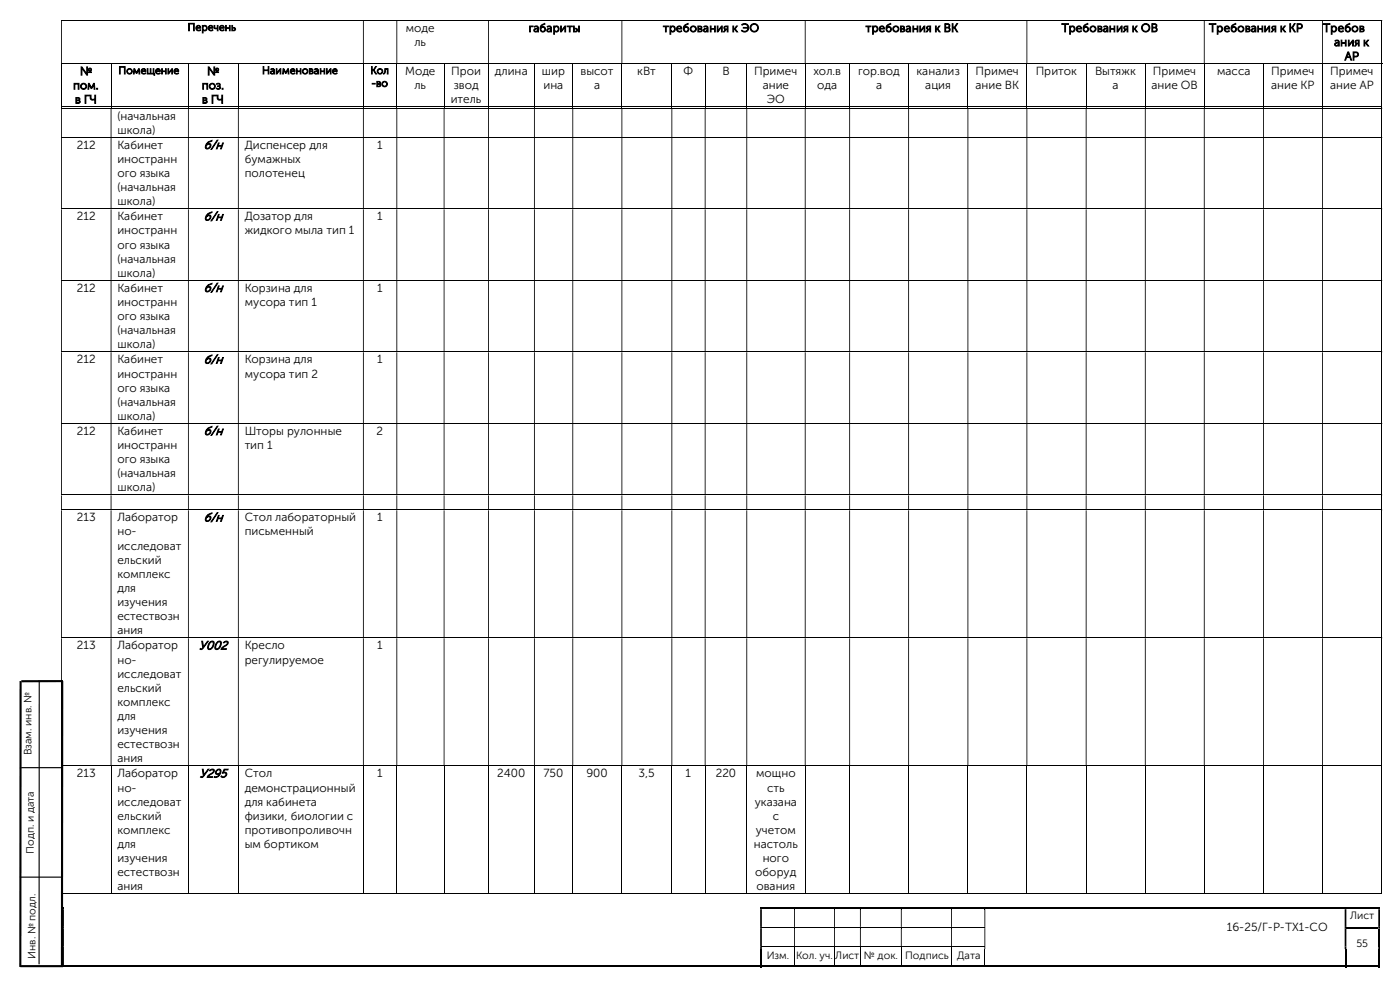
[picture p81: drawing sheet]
<svg xmlns="http://www.w3.org/2000/svg" width="420mm" height="297mm" viewBox="0 0 420 297" stroke-linecap="round" stroke-linejoin="round" font-family="sans-serif">
<defs><g id="words">
<g font-size="3.7">
<text x="61.1" y="44.6">б/н</text>
<text x="61.1" y="66">б/н</text>
<text x="61.1" y="87.5">б/н</text>
<text x="61.1" y="108.9">б/н</text>
<text x="61.1" y="130.3">б/н</text>
<text x="61.1" y="156.3">б/н</text>
<text x="59.6" y="194.6">У002</text>
<text x="59.8" y="233">У295</text>
</g>
<g font-size="3.5">
<text x="121.8" y="9.6">моде</text>
<text x="158.6" y="9.6">габариты</text>
<text x="198.9" y="9.6">требования к ЭО</text>
<text x="259.7" y="9.6">требования к ВК</text>
<text x="318.5" y="9.6">Требования к ОВ</text>
<text x="362.7" y="9.6">Требования к КР</text>
<text x="396.9" y="9.6">Требов</text>
<text x="124.3" y="13.8">ль</text>
<text x="400.2" y="13.8">ания к</text>
<text x="24" y="22.5">№</text>
<text x="62.1" y="22.5">№</text>
<text x="121.5" y="22.5">Моде</text>
<text x="135.4" y="22.5">Прои</text>
<text x="148.5" y="22.5">длина</text>
<text x="162.6" y="22.5">шир</text>
<text x="174.2" y="22.5">высот</text>
<text x="191.2" y="22.5">кВт</text>
<text x="205.1" y="22.5">Ф</text>
<text x="216.7" y="22.5">В</text>
<text x="226.2" y="22.5">Примеч</text>
<text x="244" y="22.5">хол.в</text>
<text x="257.4" y="22.5">гор.вод</text>
<text x="275" y="22.5">канализ</text>
<text x="292.7" y="22.5">Примеч</text>
<text x="310.7" y="22.5">Приток</text>
<text x="328.5" y="22.5">Вытяжк</text>
<text x="345.9" y="22.5">Примеч</text>
<text x="365.1" y="22.5">масса</text>
<text x="381.3" y="22.5">Примеч</text>
<text x="399.1" y="22.5">Примеч</text>
<text x="403.4" y="18">АР</text>
<text x="21.9" y="26.8">пом.</text>
<text x="60.5" y="26.8">поз.</text>
<text x="124.3" y="26.8">ль</text>
<text x="136.1" y="26.8">звод</text>
<text x="163" y="26.8">ина</text>
<text x="178.2" y="26.8">а</text>
<text x="228.8" y="26.8">ание</text>
<text x="245.2" y="26.8">ода</text>
<text x="262.8" y="26.8">а</text>
<text x="277.6" y="26.8">ация</text>
<text x="292.7" y="26.8">ание ВК</text>
<text x="333.8" y="26.8">а</text>
<text x="345.4" y="26.8">ание ОВ</text>
<text x="381.3" y="26.8">ание КР</text>
<text x="399" y="26.8">ание АР</text>
<text x="22.5" y="31">в ГЧ</text>
<text x="35.2" y="35.9">(начальная</text>
<text x="60.6" y="31">в ГЧ</text>
<text x="135.2" y="31">итель</text>
<text x="230" y="31">ЭО</text>
<text x="35.2" y="40.1">школа)</text>
<text x="23.1" y="44.6">212</text>
<text x="35.2" y="44.6">Кабинет</text>
<text x="73.4" y="44.6">Диспенсер для</text>
<text x="113.2" y="44.6">1</text>
<text x="35.2" y="48.9">иностранн</text>
<text x="35.2" y="53.1">ого языка</text>
<text x="73.4" y="48.9">бумажных</text>
<text x="73.4" y="53.1">полотенец</text>
<text x="35.2" y="57.3">(начальная</text>
<text x="35.2" y="61.6">школа)</text>
<text x="23.1" y="66">212</text>
<text x="35.2" y="66">Кабинет</text>
<text x="35.2" y="70.3">иностранн</text>
<text x="73.4" y="66">Дозатор для</text>
<text x="73.4" y="70.3">жидкого мыла тип 1</text>
<text x="113.2" y="66">1</text>
<text x="35.2" y="74.5">ого языка</text>
<text x="35.2" y="78.7">(начальная</text>
<text x="35.2" y="83">школа)</text>
<text x="23.1" y="87.5">212</text>
<text x="35.2" y="87.5">Кабинет</text>
<text x="73.4" y="87.5">Корзина для</text>
<text x="113.2" y="87.5">1</text>
<text x="35.2" y="91.7">иностранн</text>
<text x="35.2" y="95.9">ого языка</text>
<text x="73.4" y="91.7">мусора тип 1</text>
<text x="35.2" y="100.2">(начальная</text>
<text x="35.2" y="104.4">школа)</text>
<text x="23.1" y="108.9">212</text>
<text x="35.2" y="108.9">Кабинет</text>
<text x="35.2" y="113.2">иностранн</text>
<text x="73.4" y="108.9">Корзина для</text>
<text x="73.4" y="113.2">мусора тип 2</text>
<text x="113.2" y="108.9">1</text>
<text x="35.2" y="117.4">ого языка</text>
<text x="35.2" y="121.6">(начальная</text>
<text x="35.2" y="125.9">школа)</text>
<text x="23.1" y="130.3">212</text>
<text x="35.2" y="130.3">Кабинет</text>
<text x="73.4" y="130.3">Шторы рулонные</text>
<text x="113" y="130.3">2</text>
<text x="35.2" y="134.6">иностранн</text>
<text x="73.4" y="134.6">тип 1</text>
<text x="35.2" y="138.8">ого языка</text>
<text x="35.2" y="143">(начальная</text>
<text x="35.2" y="147.3">школа)</text>
<text x="23.1" y="156.3">213</text>
<text x="35.2" y="156.3">Лаборатор</text>
<text x="35.2" y="160.5">но-</text>
<text x="73.4" y="156.3">Стол лабораторный</text>
<text x="73.4" y="160.5">письменный</text>
<text x="113.2" y="156.3">1</text>
<text x="35.2" y="164.7">исследоват</text>
<text x="35.2" y="169">ельский</text>
<text x="35.2" y="173.2">комплекс</text>
<text x="35.2" y="177.4">для</text>
<text x="35.2" y="181.7">изучения</text>
<text x="35.2" y="185.9">естествозн</text>
<text x="35.2" y="190.1">ания</text>
<text x="23.1" y="194.6">213</text>
<text x="35.2" y="194.6">Лаборатор</text>
<text x="73.4" y="194.6">Кресло</text>
<text x="113.2" y="194.6">1</text>
<text x="35.2" y="198.9">но-</text>
<text x="35.2" y="203.1">исследоват</text>
<text x="73.4" y="198.9">регулируемое</text>
<text x="35.2" y="207.3">ельский</text>
<text x="35.2" y="211.6">комплекс</text>
<text x="35.2" y="215.8">для</text>
<text x="35.2" y="220">изучения</text>
<text x="35.2" y="224.3">естествозн</text>
<text x="23.1" y="233">213</text>
<text x="35.2" y="233">Лаборатор</text>
<text x="35.2" y="228.5">ания</text>
<text x="73.4" y="233">Стол</text>
<text x="113.2" y="233">1</text>
<text x="149.2" y="233">2400</text>
<text x="163" y="233">750</text>
<text x="175.9" y="233">900</text>
<text x="191.5" y="233">3,5</text>
<text x="205.7" y="233">1</text>
<text x="214.7" y="233">220</text>
<text x="226.8" y="233">мощно</text>
<text x="35.2" y="237.2">но-</text>
<text x="73.4" y="237.2">демонстрационный</text>
<text x="230.1" y="237.2">сть</text>
<text x="35.2" y="241.5">исследоват</text>
<text x="35.2" y="245.7">ельский</text>
<text x="73.4" y="241.5">для кабинета</text>
<text x="73.4" y="245.7">физики, биологии с</text>
<text x="226.4" y="241.5">указана</text>
<text x="231.8" y="245.7">с</text>
<text x="35.2" y="249.9">комплекс</text>
<text x="73.4" y="249.9">противопроливочн</text>
<text x="226.7" y="249.9">учетом</text>
<text x="35.2" y="254.2">для</text>
<text x="73.4" y="254.2">ым бортиком</text>
<text x="226.1" y="254.2">настоль</text>
<text x="35.2" y="258.4">изучения</text>
<text x="35.2" y="262.6">естествозн</text>
<text x="226.6" y="262.6">оборуд</text>
<text x="228.8" y="258.4">ного</text>
<text x="35.2" y="266.9">ания</text>
<text x="226.9" y="266.9">ования</text>
<text x="368" y="279">16-25/Г-Р-ТХ1-СО</text>
</g>
<g font-size="3.2">
<text x="56.3" y="9.2">Перечень</text>
<text x="35.5" y="22.2">Помещение</text>
<text x="78.6" y="22.2">Наименование</text>
<text x="111.1" y="22.2">Кол</text>
<text x="111.4" y="26">-во</text>
<text x="9.5" y="226.4" transform="rotate(-90 9.5 226.4)">Взам. инв. №</text>
<text x="10.2" y="255.9" transform="rotate(-90 10.2 255.9)">Подп. и дата</text>
<text x="405" y="275.5">Лист</text>
<text x="10.6" y="287.4" transform="rotate(-90 10.6 287.4)">Инв. № подл.</text>
<text x="230" y="287.4">Изм.</text>
<text x="238.8" y="287.4">Кол. уч.</text>
<text x="250.6" y="287.4">Лист</text>
<text x="259.2" y="287.4">№ док.</text>
<text x="271.6" y="287.4">Подпись</text>
<text x="287.1" y="287.4">Дата</text>
<text x="406.9" y="283.8">55</text>
</g>
</g></defs>
<g fill="none" stroke="#000" stroke-width=".3">
<path d="M18.3 6.1h396.1M18.3 19.1h396.4M18.5 19.2v13M33.3 19.2v13M56.5 19.2v13M71.5 19.2v13M109 19.2v13M119 19.2v13M133.2 19.2v13M146.6 19.2v13M160.3 19.2v13M171.8 19.2v13"/>
<path d="M186.6 19.2v13M201.5 19.2v13M211.5 19.2v13M224 19.2v13M241.6 19.2v13M254.9 19.2v13M272.6 19.2v13M290.4 19.2v13M308.1 19.2v13M325.8 19.2v13M343.6 19.2v13M361.3 19.2v13"/>
<path d="M379.1 19.2v13M396.7 19.2v13M414.5 6.3v12.7M414.5 19.2v13M18.3 32h14.9M18.3 32.4h396.1M33.4 32h23M56.6 32h14.8M71.6 32h37.3M109.1 32h9.8M119.2 32h13.9M133.3 32h13.1"/>
<path d="M146.7 32h13.5M160.4 32h11.3M172 32h14.4M186.7 32h14.7M201.7 32h9.7M211.7 32h12.2M224.2 32h17.2M241.7 32h13.1M255 32h17.5M272.7 32h17.5M290.5 32h17.4M308.2 32h17.5"/>
<path d="M326 32h17.5M343.7 32h17.4M361.4 32h17.5M379.2 32h17.4M396.9 32h17.5M414.5 32.6v8.5M18.3 41.2h396.1M414.5 41.3v21.2M18.3 62.6h396.1M414.5 62.7v21.2M18.3 84h396.1M414.5 84.2v21.1"/>
<path d="M18.3 105.5h396.1M414.5 105.6v21.2M18.3 126.9h396.1M414.5 127v21.2M18.3 148.3h396.1M18.3 152.8h396.1M414.5 148.5v4.2M414.5 153v38.1M18.3 191.2h396.1M414.5 191.3v38.1M18.3 229.6h396.1M18.5 229.7v38.4"/>
<path d="M33.3 229.7v38.4M56.5 229.7v38.4M71.5 229.7v38.4M109 229.7v38.4M119 229.7v38.4M133.2 229.7v38.4M146.6 229.7v38.4M160.3 229.7v38.4M171.8 229.7v38.4M186.6 229.7v38.4M201.5 229.7v38.4M211.5 229.7v38.4"/>
<path d="M224 229.7v38.4M241.6 229.7v38.4M254.9 229.7v38.4M272.6 229.7v38.4M290.4 229.7v38.4M308.1 229.7v38.4M325.8 229.7v38.4M343.6 229.7v38.4M361.3 229.7v38.4M379.1 229.7v38.4M396.7 229.7v38.4M414.5 229.7v38.4"/>
<path d="M18.3 267.9h14.9M33.4 267.9h23M56.6 267.9h14.8M71.6 267.9h37.3M109.1 267.9h9.8M119.2 267.9h13.9M133.3 267.9h13.1M146.7 267.9h13.5M160.4 267.9h11.3M172 267.9h14.4M186.7 267.9h14.7M201.7 267.9h9.7"/>
<path d="M211.7 267.9h12.2M224.2 267.9h17.2M228.6 277.9h9.6M238.5 277.9h11.7M241.7 267.9h13.1M250.5 277.9h7.5M255 267.9h17.5M258.2 277.9h12.1M270.5 277.9h14.8M272.7 267.9h17.5M285.6 277.9h9.7M290.5 267.9h17.4"/>
<path d="M308.2 267.9h17.5M326 267.9h17.5M343.7 267.9h17.4M361.4 267.9h17.5M379.2 267.9h17.4M396.9 267.9h17.5M228.6 283.8h9.6M238.3 284.4v5M238.5 283.8h11.7M250.4 284.4v5M250.5 283.8h7.5M258.1 284.4v5"/>
<path d="M258.2 283.8h12.1M270.4 284.4v5M270.5 283.8h14.8M285.5 284.4v5M285.6 283.8h9.7M295.4 284.4v5"/>
</g>
<g fill="#000">
<path d="M414.4 6h.3v.3h-.3zM18.3 6.3h.3v12.7h-.3zM108.9 6.3h.2v12.7h-.2zM118.9 6.3h.3v12.7h-.3zM146.4 6.3h.3v12.7h-.3zM186.4 6.3h.3v12.7h-.3zM241.4 6.3h.3v12.7h-.3zM307.9 6.3h.3v12.7h-.3zM361.1 6.3h.3v12.7h-.3zM396.6 6.3h.3v12.7h-.3z" fill-rule="evenodd"/>
<path d="M414.4 32.3h.3v.3h-.3zM18.3 32.6h.3v8.5h-.3zM33.2 32.6h.2v8.5h-.2zM56.4 32.6h.2v8.5h-.2zM71.4 32.6h.2v8.5h-.2zM108.9 32.6h.2v8.5h-.2zM118.9 32.6h.3v8.5h-.3zM133.1 32.6h.2v8.5h-.2zM146.4 32.6h.3v8.5h-.3zM160.2 32.6h.2v8.5h-.2zM171.7 32.6h.3v8.5h-.3zM186.4 32.6h.3v8.5h-.3zM201.4 32.6h.3v8.5h-.3zM211.4 32.6h.3v8.5h-.3zM223.9 32.6h.3v8.5h-.3zM241.4 32.6h.3v8.5h-.3zM254.8 32.6h.2v8.5h-.2zM272.5 32.6h.2v8.5h-.2zM290.2 32.6h.3v8.5h-.3zM307.9 32.6h.3v8.5h-.3zM325.7 32.6h.3v8.5h-.3zM343.5 32.6h.2v8.5h-.2zM361.1 32.6h.3v8.5h-.3zM378.9 32.6h.3v8.5h-.3zM396.6 32.6h.3v8.5h-.3z" fill-rule="evenodd"/>
<path d="M414.4 41.1h.3v.2h-.3zM18.3 41.3h.3v21.2h-.3zM33.2 41.3h.2v21.2h-.2zM56.4 41.3h.2v21.2h-.2zM71.4 41.3h.2v21.2h-.2zM108.9 41.3h.2v21.2h-.2zM118.9 41.3h.3v21.2h-.3zM133.1 41.3h.2v21.2h-.2zM146.4 41.3h.3v21.2h-.3zM160.2 41.3h.2v21.2h-.2zM171.7 41.3h.3v21.2h-.3zM186.4 41.3h.3v21.2h-.3zM201.4 41.3h.3v21.2h-.3zM211.4 41.3h.3v21.2h-.3zM223.9 41.3h.3v21.2h-.3zM241.4 41.3h.3v21.2h-.3zM254.8 41.3h.2v21.2h-.2zM272.5 41.3h.2v21.2h-.2zM290.2 41.3h.3v21.2h-.3zM307.9 41.3h.3v21.2h-.3zM325.7 41.3h.3v21.2h-.3zM343.5 41.3h.2v21.2h-.2zM361.1 41.3h.3v21.2h-.3zM378.9 41.3h.3v21.2h-.3zM396.6 41.3h.3v21.2h-.3z" fill-rule="evenodd"/>
<path d="M414.4 62.5h.3v.2h-.3zM18.3 62.7h.3v21.2h-.3zM33.2 62.7h.2v21.2h-.2zM56.4 62.7h.2v21.2h-.2zM71.4 62.7h.2v21.2h-.2zM108.9 62.7h.2v21.2h-.2zM118.9 62.7h.3v21.2h-.3zM133.1 62.7h.2v21.2h-.2zM146.4 62.7h.3v21.2h-.3zM160.2 62.7h.2v21.2h-.2zM171.7 62.7h.3v21.2h-.3zM186.4 62.7h.3v21.2h-.3zM201.4 62.7h.3v21.2h-.3zM211.4 62.7h.3v21.2h-.3zM223.9 62.7h.3v21.2h-.3zM241.4 62.7h.3v21.2h-.3zM254.8 62.7h.2v21.2h-.2zM272.5 62.7h.2v21.2h-.2zM290.2 62.7h.3v21.2h-.3zM307.9 62.7h.3v21.2h-.3zM325.7 62.7h.3v21.2h-.3zM343.5 62.7h.2v21.2h-.2zM361.1 62.7h.3v21.2h-.3zM378.9 62.7h.3v21.2h-.3zM396.6 62.7h.3v21.2h-.3z" fill-rule="evenodd"/>
<path d="M414.4 83.9h.3v.3h-.3zM18.3 84.2h.3v21.1h-.3zM33.2 84.2h.2v21.1h-.2zM56.4 84.2h.2v21.1h-.2zM71.4 84.2h.2v21.1h-.2zM108.9 84.2h.2v21.1h-.2zM118.9 84.2h.3v21.1h-.3zM133.1 84.2h.2v21.1h-.2zM146.4 84.2h.3v21.1h-.3zM160.2 84.2h.2v21.1h-.2zM171.7 84.2h.3v21.1h-.3zM186.4 84.2h.3v21.1h-.3zM201.4 84.2h.3v21.1h-.3zM211.4 84.2h.3v21.1h-.3zM223.9 84.2h.3v21.1h-.3zM241.4 84.2h.3v21.1h-.3zM254.8 84.2h.2v21.1h-.2zM272.5 84.2h.2v21.1h-.2zM290.2 84.2h.3v21.1h-.3zM307.9 84.2h.3v21.1h-.3zM325.7 84.2h.3v21.1h-.3zM343.5 84.2h.2v21.1h-.2zM361.1 84.2h.3v21.1h-.3zM378.9 84.2h.3v21.1h-.3zM396.6 84.2h.3v21.1h-.3z" fill-rule="evenodd"/>
<path d="M414.4 105.3h.3v.3h-.3zM18.3 105.6h.3v21.2h-.3zM33.2 105.6h.2v21.2h-.2zM56.4 105.6h.2v21.2h-.2zM71.4 105.6h.2v21.2h-.2zM108.9 105.6h.2v21.2h-.2zM118.9 105.6h.3v21.2h-.3zM133.1 105.6h.2v21.2h-.2zM146.4 105.6h.3v21.2h-.3zM160.2 105.6h.2v21.2h-.2zM171.7 105.6h.3v21.2h-.3zM186.4 105.6h.3v21.2h-.3zM201.4 105.6h.3v21.2h-.3zM211.4 105.6h.3v21.2h-.3zM223.9 105.6h.3v21.2h-.3zM241.4 105.6h.3v21.2h-.3zM254.8 105.6h.2v21.2h-.2zM272.5 105.6h.2v21.2h-.2zM290.2 105.6h.3v21.2h-.3zM307.9 105.6h.3v21.2h-.3zM325.7 105.6h.3v21.2h-.3zM343.5 105.6h.2v21.2h-.2zM361.1 105.6h.3v21.2h-.3zM378.9 105.6h.3v21.2h-.3zM396.6 105.6h.3v21.2h-.3z" fill-rule="evenodd"/>
<path d="M414.4 126.8h.3v.2h-.3zM18.3 127h.3v21.2h-.3zM33.2 127h.2v21.2h-.2zM56.4 127h.2v21.2h-.2zM71.4 127h.2v21.2h-.2zM108.9 127h.2v21.2h-.2zM118.9 127h.3v21.2h-.3zM133.1 127h.2v21.2h-.2zM146.4 127h.3v21.2h-.3zM160.2 127h.2v21.2h-.2zM171.7 127h.3v21.2h-.3zM186.4 127h.3v21.2h-.3zM201.4 127h.3v21.2h-.3zM211.4 127h.3v21.2h-.3zM223.9 127h.3v21.2h-.3zM241.4 127h.3v21.2h-.3zM254.8 127h.2v21.2h-.2zM272.5 127h.2v21.2h-.2zM290.2 127h.3v21.2h-.3zM307.9 127h.3v21.2h-.3zM325.7 127h.3v21.2h-.3zM343.5 127h.2v21.2h-.2zM361.1 127h.3v21.2h-.3zM378.9 127h.3v21.2h-.3zM396.6 127h.3v21.2h-.3z" fill-rule="evenodd"/>
<path d="M414.4 148.2h.3v.3h-.3zM18.3 148.5h.3v4.2h-.3zM33.2 148.5h.2v4.2h-.2zM56.4 148.5h.2v4.2h-.2zM71.4 148.5h.2v4.2h-.2zM108.9 148.5h.2v4.2h-.2zM118.9 148.5h.3v4.2h-.3zM133.1 148.5h.2v4.2h-.2zM146.4 148.5h.3v4.2h-.3zM160.2 148.5h.2v4.2h-.2zM171.7 148.5h.3v4.2h-.3zM186.4 148.5h.3v4.2h-.3zM201.4 148.5h.3v4.2h-.3zM211.4 148.5h.3v4.2h-.3zM223.9 148.5h.3v4.2h-.3zM241.4 148.5h.3v4.2h-.3zM254.8 148.5h.2v4.2h-.2zM272.5 148.5h.2v4.2h-.2zM290.2 148.5h.3v4.2h-.3zM307.9 148.5h.3v4.2h-.3zM325.7 148.5h.3v4.2h-.3zM343.5 148.5h.2v4.2h-.2zM361.1 148.5h.3v4.2h-.3zM378.9 148.5h.3v4.2h-.3zM396.6 148.5h.3v4.2h-.3z" fill-rule="evenodd"/>
<path d="M414.4 152.7h.3v.3h-.3zM18.3 153h.3v38.1h-.3zM33.2 153h.2v38.1h-.2zM56.4 153h.2v38.1h-.2zM71.4 153h.2v38.1h-.2zM108.9 153h.2v38.1h-.2zM118.9 153h.3v38.1h-.3zM133.1 153h.2v38.1h-.2zM146.4 153h.3v38.1h-.3zM160.2 153h.2v38.1h-.2zM171.7 153h.3v38.1h-.3zM186.4 153h.3v38.1h-.3zM201.4 153h.3v38.1h-.3zM211.4 153h.3v38.1h-.3zM223.9 153h.3v38.1h-.3zM241.4 153h.3v38.1h-.3zM254.8 153h.2v38.1h-.2zM272.5 153h.2v38.1h-.2zM290.2 153h.3v38.1h-.3zM307.9 153h.3v38.1h-.3zM325.7 153h.3v38.1h-.3zM343.5 153h.2v38.1h-.2zM361.1 153h.3v38.1h-.3zM378.9 153h.3v38.1h-.3zM396.6 153h.3v38.1h-.3z" fill-rule="evenodd"/>
<path d="M414.4 191.1h.3v.2h-.3zM18.3 191.3h.3v38.1h-.3zM33.2 191.3h.2v38.1h-.2zM56.4 191.3h.2v38.1h-.2zM71.4 191.3h.2v38.1h-.2zM108.9 191.3h.2v38.1h-.2zM118.9 191.3h.3v38.1h-.3zM133.1 191.3h.2v38.1h-.2zM146.4 191.3h.3v38.1h-.3zM160.2 191.3h.2v38.1h-.2zM171.7 191.3h.3v38.1h-.3zM186.4 191.3h.3v38.1h-.3zM201.4 191.3h.3v38.1h-.3zM211.4 191.3h.3v38.1h-.3zM223.9 191.3h.3v38.1h-.3zM241.4 191.3h.3v38.1h-.3zM254.8 191.3h.2v38.1h-.2zM272.5 191.3h.2v38.1h-.2zM290.2 191.3h.3v38.1h-.3zM307.9 191.3h.3v38.1h-.3zM325.7 191.3h.3v38.1h-.3zM343.5 191.3h.2v38.1h-.2zM361.1 191.3h.3v38.1h-.3zM378.9 191.3h.3v38.1h-.3zM396.6 191.3h.3v38.1h-.3z" fill-rule="evenodd"/>
<path d="M18.8 272.5h.4v5.3h-.4zM228 272.5h.6v5.3h-.6zM238.2 272.5h.3v5.3h-.3zM250.2 272.5h.3v5.3h-.3zM258 272.5h.2v5.3h-.2zM270.3 272.5h.2v5.3h-.2zM285.3 272.5h.3v5.3h-.3zM295.3 272.5h.3v5.3h-.3zM403.4 272.5h.5v5.3h-.5zM413.5 272.5h.5v5.3h-.5z" fill-rule="evenodd"/>
<path d="M18.8 277.8h.4v.5h-.4zM228 277.8h.6v.5h-.6z" fill-rule="evenodd"/>
<path d="M228 271.9h.6v.6h-.6z" fill-rule="evenodd"/>
<path d="M238.2 271.9h12v.6h-12z" fill-rule="evenodd"/>
<path d="M250.2 271.9h7.8v.6h-7.8z" fill-rule="evenodd"/>
<path d="M258 271.9h12.3v.6h-12.3z" fill-rule="evenodd"/>
<path d="M270.3 271.9h15v.6h-15z" fill-rule="evenodd"/>
<path d="M285.3 271.9h10v.6h-10z" fill-rule="evenodd"/>
<path d="M295.3 271.9h108.1v.6h-108.1z" fill-rule="evenodd"/>
<path d="M295.3 277.8h.3v.5h-.3zM403.4 277.8h.5v.5h-.5z" fill-rule="evenodd"/>
<path d="M403.4 271.9h.5v.6h-.5z" fill-rule="evenodd"/>
<path d="M413.5 271.9h.5v.6h-.5z" fill-rule="evenodd"/>
<path d="M413.5 277.8h.5v.5h-.5zM18.8 278.3h.4v5.3h-.4zM228 278.3h.6v5.3h-.6zM238.2 278.3h.3v5.3h-.3zM250.2 278.3h.3v5.3h-.3zM258 278.3h.2v5.3h-.2zM270.3 278.3h.2v5.3h-.2zM285.3 278.3h.3v5.3h-.3zM295.3 278.3h.3v5.3h-.3zM403.4 278.3h.5v5.3h-.5z" fill-rule="evenodd"/>
<path d="M18.8 283.6h.4v.8h-.4zM228 283.6h.6v.8h-.6z" fill-rule="evenodd"/>
<path d="M228 284.4h.6v5.5h-.6z" fill-rule="evenodd"/>
<path d="M238.2 289.4h12v.5h-12z" fill-rule="evenodd"/>
<path d="M250.2 289.4h7.8v.5h-7.8z" fill-rule="evenodd"/>
<path d="M258 289.4h12.3v.5h-12.3z" fill-rule="evenodd"/>
<path d="M270.3 289.4h15v.5h-15z" fill-rule="evenodd"/>
<path d="M285.3 289.4h10v.5h-10z" fill-rule="evenodd"/>
<path d="M295.3 283.6h.3v.8h-.3zM403.4 283.6h.5v.8h-.5zM413.5 283.6h.5v.8h-.5zM18.8 284.4h.4v5h-.4z" fill-rule="evenodd"/>
<path d="M295.3 289.4h108.1v.5h-108.1z" fill-rule="evenodd"/>
<path d="M403.4 284.4h.5v5.5h-.5z" fill-rule="evenodd"/>
<path d="M413.5 284.4h.5v5.5h-.5z" fill-rule="evenodd"/>
</g>
<g fill="#000">
<path d="M414.4 31.9h.3v.3h-.3zM414.4 229.4h.3v.3h-.3zM18.8 271.9h.4v.6h-.4zM228.6 271.9h9.6v.6h-9.6zM238.2 272.5h.3zM238.2 277.8h.3v.5h-.3zM250.2 272.5h.3zM250.2 277.8h.3v.5h-.3zM258 272.5h.2zM258 277.8h.2v.5h-.2zM270.3 272.5h.2zM270.3 277.8h.2v.5h-.2z"/>
<path d="M285.3 272.5h.3zM285.3 277.8h.3v.5h-.3zM295.3 272.5h.3zM403.9 271.9h9.6v.6h-9.6zM403.9 277.8h9.6v.5h-9.6zM413.5 278.3h.5v5.3h-.5zM414.4 267.8h.3v.3h-.3zM18.8 289.4h209.2v.5h-209.2zM228.6 289.4h9.6v.5h-9.6zM238.2 283.6h.3v.8h-.3zM250.2 283.6h.3v.8h-.3zM258 283.6h.2v.8h-.2z"/>
<path d="M270.3 283.6h.2v.8h-.2zM285.3 283.6h.3v.8h-.3zM403.9 289.4h9.6v.5h-9.6zM413.5 289.4h.5v.5h-.5z"/>
</g>
<path d="M6.2 204.1l-.1 85.7M18.7 204.1l-.1 85.7M18.9 204.1l-12.5 .1M6.1 289.6h12.8" fill="none" stroke="#000" stroke-width=".64" stroke-linecap="butt"/>
<path d="M11.8 204.1l-.1 84.9M6 230.1h12.6M6 262.9h12.4" fill="none" stroke="#000" stroke-width=".34"/>
<use href="#words"/>
</svg>
